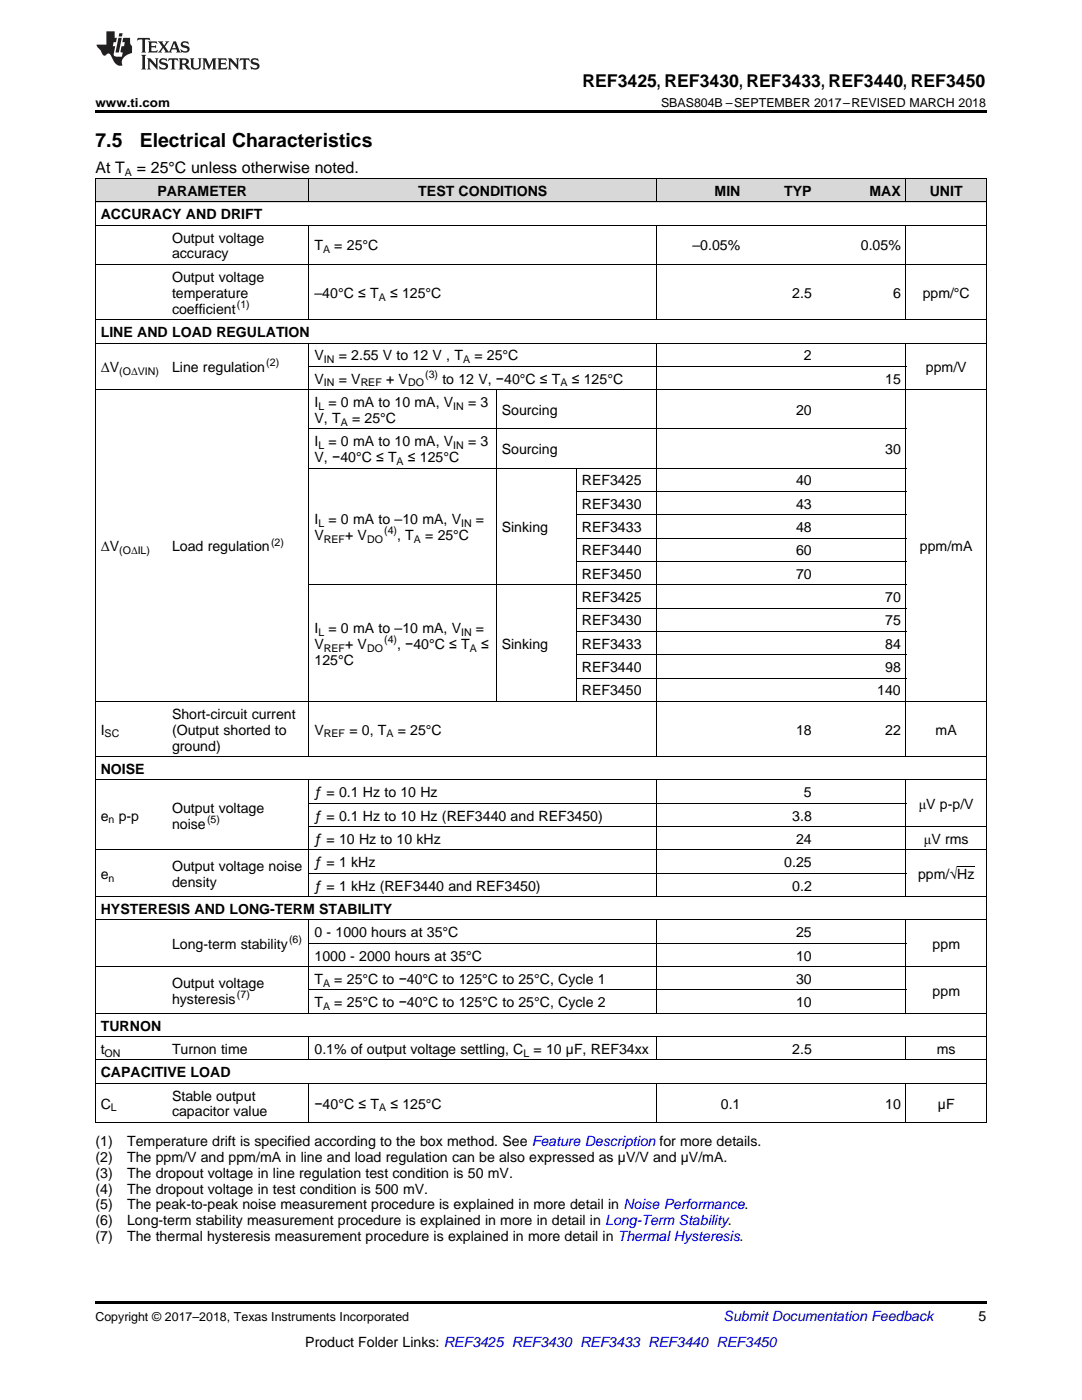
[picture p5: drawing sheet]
<svg xmlns="http://www.w3.org/2000/svg" width="216mm" height="279mm" viewBox="0 0 216 279" stroke-linecap="round" stroke-linejoin="round" font-family="sans-serif">
<defs><g id="words">
<g font-size="3.9">
<text x="19" y="29.3">7.5</text>
<text x="27.9" y="29.3">Electrical Characteristics</text>
</g>
<text font-size="3.5" x="116.2" y="17.3">REF3425, REF3430, REF3433, REF3440, REF3450</text>
<g font-size="3.2">
<text x="19" y="34.4">At T</text>
<text x="27.3" y="34.4">= 25°C unless otherwise noted.</text>
</g>
<g font-size="2.8">
<text x="31.4" y="39.1">PARAMETER</text>
<text x="83.5" y="39.1">TEST CONDITIONS</text>
<text x="142.6" y="39.1">MIN</text>
<text x="156.5" y="39.1">TYP</text>
<text x="173.5" y="39.1">MAX</text>
<text x="185.5" y="39.1">UNIT</text>
<text x="20.1" y="43.7">ACCURACY AND DRIFT</text>
<text x="34.3" y="48.4">Output voltage</text>
<text x="34.3" y="51.6">accuracy</text>
<text x="62.8" y="50">T</text>
<text x="66.7" y="50">= 25°C</text>
<text x="138.2" y="50">–0.05%</text>
<text x="171.8" y="50">0.05%</text>
<text x="34.3" y="56.2">Output voltage</text>
<text x="34.3" y="59.4">temperature</text>
<text x="62.8" y="59.4">–40°C ≤ T</text>
<text x="77.8" y="59.4">≤ 125°C</text>
<text x="158.1" y="59.4">2.5</text>
<text x="178.2" y="59.4">6</text>
<text x="184.1" y="59.4">ppm/°C</text>
<text x="34.3" y="62.6">coefficient</text>
<text x="20.1" y="67.2">LINE AND LOAD REGULATION</text>
<text x="62.8" y="71.9">V</text>
<text x="67.6" y="71.9">= 2.55 V to 12 V , T</text>
<text x="94.7" y="71.9">= 25°C</text>
<text x="160.4" y="71.9">2</text>
<text x="20.1" y="74.2">ΔV</text>
<text x="34.3" y="74.2">Line regulation</text>
<text x="62.8" y="76.6">V</text>
<text x="67.6" y="76.6">= V</text>
<text x="77" y="76.6">+ V</text>
<text x="88.3" y="76.6">to 12 V, −40°C ≤ T</text>
<text x="114.1" y="76.6">≤ 125°C</text>
<text x="176.6" y="76.6">15</text>
<text x="184.7" y="74.2">ppm/V</text>
<text x="62.8" y="81.2">I</text>
<text x="65.5" y="81.2">= 0 mA to 10 mA, V</text>
<text x="93.4" y="81.2">= 3</text>
<text x="100.1" y="82.8">Sourcing</text>
<text x="158.9" y="82.8">20</text>
<text x="62.8" y="84.4">V, T</text>
<text x="62.8" y="89">I</text>
<text x="65.5" y="89">= 0 mA to 10 mA, V</text>
<text x="70.2" y="84.4">= 25°C</text>
<text x="93.4" y="89">= 3</text>
<text x="62.8" y="92.2">V, −40°C ≤ T</text>
<text x="81.4" y="92.2">≤ 125°C</text>
<text x="100.1" y="90.6">Sourcing</text>
<text x="176.6" y="90.6">30</text>
<text x="116.1" y="96.9">REF3425</text>
<text x="116.1" y="101.5">REF3430</text>
<text x="158.9" y="96.9">40</text>
<text x="158.9" y="101.5">43</text>
<text x="62.8" y="104.6">I</text>
<text x="62.8" y="107.8">V</text>
<text x="65.5" y="104.6">= 0 mA to –10 mA, V</text>
<text x="68.9" y="107.8">+ V</text>
<text x="79.2" y="107.8">, T</text>
<text x="84.8" y="107.8">= 25°C</text>
<text x="95" y="104.6">=</text>
<text x="100.1" y="106.2">Sinking</text>
<text x="116.1" y="106.2">REF3433</text>
<text x="158.9" y="106.2">48</text>
<text x="20.1" y="110">ΔV</text>
<text x="34.3" y="110">Load regulation</text>
<text x="116.1" y="110.8">REF3440</text>
<text x="158.9" y="110.8">60</text>
<text x="183.6" y="110">ppm/mA</text>
<text x="116.1" y="115.5">REF3450</text>
<text x="158.9" y="115.5">70</text>
<text x="116.1" y="120.2">REF3425</text>
<text x="116.1" y="124.8">REF3430</text>
<text x="176.6" y="120.2">70</text>
<text x="176.6" y="124.8">75</text>
<text x="62.8" y="126.3">I</text>
<text x="62.8" y="129.5">V</text>
<text x="65.5" y="126.3">= 0 mA to –10 mA, V</text>
<text x="68.9" y="129.5">+ V</text>
<text x="79.2" y="129.5">, −40°C ≤ T</text>
<text x="95" y="126.3">=</text>
<text x="96" y="129.5">≤</text>
<text x="100.1" y="129.5">Sinking</text>
<text x="116.1" y="129.5">REF3433</text>
<text x="176.6" y="129.5">84</text>
<text x="62.8" y="132.6">125°C</text>
<text x="116.1" y="134.1">REF3440</text>
<text x="176.6" y="134.1">98</text>
<text x="34.3" y="143.4">Short-circuit current</text>
<text x="116.1" y="138.8">REF3450</text>
<text x="175" y="138.8">140</text>
<text x="20.1" y="146.6">I</text>
<text x="34.3" y="146.6">(Output shorted to</text>
<text x="34.3" y="149.8">ground)</text>
<text x="62.8" y="146.6">V</text>
<text x="69.7" y="146.6">= 0, T</text>
<text x="79.4" y="146.6">= 25°C</text>
<text x="158.9" y="146.6">18</text>
<text x="176.6" y="146.6">22</text>
<text x="186.7" y="146.6">mA</text>
<text x="20.1" y="154.4">NOISE</text>
<text x="62.8" y="159.1">ƒ = 0.1 Hz to 10 Hz</text>
<text x="160.4" y="159.1">5</text>
<text x="183.3" y="161.4">μV p-p/V</text>
<text x="20.1" y="163.8">e</text>
<text x="23.7" y="163.8">p-p</text>
<text x="34.3" y="162.2">Output voltage</text>
<text x="34.3" y="165.3">noise</text>
<text x="62.8" y="163.8">ƒ = 0.1 Hz to 10 Hz (REF3440 and REF3450)</text>
<text x="158.1" y="163.8">3.8</text>
<text x="34.3" y="173.8">Output voltage noise</text>
<text x="62.8" y="168.4">ƒ = 10 Hz to 10 kHz</text>
<text x="62.8" y="173.1">ƒ = 1 kHz</text>
<text x="156.5" y="173.1">0.25</text>
<text x="158.9" y="168.4">24</text>
<text x="184.4" y="168.4">μV rms</text>
<text x="20.1" y="175.4">e</text>
<text x="34.3" y="177">density</text>
<text x="62.8" y="177.7">ƒ = 1 kHz (REF3440 and REF3450)</text>
<text x="158.1" y="177.7">0.2</text>
<text x="183.2" y="175.4">ppm/√Hz</text>
<text x="20.1" y="182.4">HYSTERESIS AND LONG-TERM STABILITY</text>
<text x="34.3" y="189.4">Long-term stability</text>
<text x="62.8" y="187">0 - 1000 hours at 35°C</text>
<text x="62.8" y="191.7">1000 - 2000 hours at 35°C</text>
<text x="158.9" y="187">25</text>
<text x="158.9" y="191.7">10</text>
<text x="186.1" y="189.4">ppm</text>
<text x="34.3" y="197.1">Output voltage</text>
<text x="62.8" y="196.4">T</text>
<text x="66.7" y="196.4">= 25°C to −40°C to 125°C to 25°C, Cycle 1</text>
<text x="158.9" y="196.4">30</text>
<text x="34.3" y="200.3">hysteresis</text>
<text x="62.8" y="201">T</text>
<text x="66.7" y="201">= 25°C to −40°C to 125°C to 25°C, Cycle 2</text>
<text x="158.9" y="201">10</text>
<text x="186.1" y="198.7">ppm</text>
<text x="20.1" y="205.7">TURNON</text>
<text x="20.1" y="210.3">t</text>
<text x="20.1" y="215">CAPACITIVE LOAD</text>
<text x="34.3" y="210.3">Turnon time</text>
<text x="62.8" y="210.3">0.1% of output voltage settling, C</text>
<text x="106.5" y="210.3">= 10 µF, REF34xx</text>
<text x="158.1" y="210.3">2.5</text>
<text x="186.9" y="210.3">ms</text>
<text x="20.1" y="221.2">C</text>
<text x="34.3" y="219.6">Stable output</text>
<text x="62.8" y="221.2">−40°C ≤ T</text>
<text x="77.9" y="221.2">≤ 125°C</text>
<text x="143.8" y="221.2">0.1</text>
<text x="176.6" y="221.2">10</text>
<text x="187.1" y="221.2">µF</text>
<text x="34.3" y="222.8">capacitor value</text>
<text x="19" y="228.7">(1)</text>
<text x="19" y="231.8">(2)</text>
<text x="25.4" y="228.7">Temperature drift is specified according to the box method. See Feature Description for more details.</text>
<text x="25.4" y="231.8">The ppm/V and ppm/mA in line and load regulation can be also expressed as µV/V and µV/mA.</text>
<text x="19" y="235">(3)</text>
<text x="19" y="238.2">(4)</text>
<text x="25.4" y="235">The dropout voltage in line regulation test condition is 50 mV.</text>
<text x="25.4" y="238.2">The dropout voltage in test condition is 500 mV.</text>
<text x="19" y="241.4">(5)</text>
<text x="19" y="244.5">(6)</text>
<text x="25.4" y="241.4">The peak-to-peak noise measurement procedure is explained in more detail in Noise Performance.</text>
<text x="25.4" y="244.5">Long-term stability measurement procedure is explained in more in detail in Long-Term Stability.</text>
<text x="19" y="247.7">(7)</text>
<text x="25.4" y="247.7">The thermal hysteresis measurement procedure is explained in more detail in Thermal Hysteresis.</text>
<text x="195.3" y="263.6">5</text>
<text x="60.9" y="268.9">Product Folder Links: REF3425 REF3430 REF3433 REF3440 REF3450</text>
</g>
<text font-size="2.8" fill="#0000c8" x="144.4" y="263.6">Submit Documentation Feedback</text>
<g font-size="2.5">
<text x="19" y="21.4">www.ti.com</text>
<text x="131.9" y="21.4">SBAS804B –SEPTEMBER 2017–REVISED MARCH 2018</text>
<text x="19" y="263.6">Copyright © 2017–2018, Texas Instruments Incorporated</text>
</g>
<g font-size="2.1">
<text x="24.9" y="35.1">A</text>
<text x="64.5" y="50.6">A</text>
<text x="75.6" y="60">A</text>
<text x="47.3" y="61.5">(1)</text>
<text x="23.8" y="74.8">(OΔVIN)</text>
<text x="53.1" y="73.1">(2)</text>
<text x="64.6" y="72.5">IN</text>
<text x="64.6" y="77.1">IN</text>
<text x="72" y="77.1">REF</text>
<text x="81.4" y="77.1">DO</text>
<text x="84.8" y="75.4">(3)</text>
<text x="92.4" y="72.5">A</text>
<text x="111.8" y="77.1">A</text>
<text x="63.5" y="81.8">L</text>
<text x="90.5" y="81.8">IN</text>
<text x="63.5" y="89.6">L</text>
<text x="68" y="84.9">A</text>
<text x="90.5" y="89.6">IN</text>
<text x="79.1" y="92.8">A</text>
<text x="63.5" y="105.2">L</text>
<text x="76.7" y="106.6">(4)</text>
<text x="92" y="105.2">IN</text>
<text x="23.8" y="110.6">(OΔIL)</text>
<text x="54.1" y="108.9">(2)</text>
<text x="64.6" y="108.3">REF</text>
<text x="73.2" y="108.3">DO</text>
<text x="82.6" y="108.3">A</text>
<text x="63.5" y="126.9">L</text>
<text x="64.6" y="130">REF</text>
<text x="73.2" y="130">DO</text>
<text x="76.7" y="128.3">(4)</text>
<text x="92" y="126.9">IN</text>
<text x="93.7" y="130">A</text>
<text x="20.9" y="147.2">SC</text>
<text x="64.6" y="147.2">REF</text>
<text x="77.1" y="147.2">A</text>
<text x="21.7" y="164.3">n</text>
<text x="41.3" y="164.2">(5)</text>
<text x="21.7" y="176">n</text>
<text x="57.7" y="188.2">(6)</text>
<text x="64.5" y="196.9">A</text>
<text x="47.3" y="199.1">(7)</text>
<text x="64.5" y="201.6">A</text>
<text x="20.9" y="210.9">ON</text>
<text x="104.5" y="210.9">L</text>
<text x="22.1" y="221.8">L</text>
<text x="75.6" y="221.8">A</text>
</g>
</g></defs>
<g fill="#d8d8d8">
<path d="M19 35.7h14.3v4.7h-14.3z"/>
<path d="M33.3 35.7h28.4v4.7h-28.4z"/>
<path d="M61.7 35.7h37.4v4.7h-37.4z"/>
<path d="M99.1 35.7h15.9v4.7h-15.9z"/>
<path d="M115 35.7h16.1v4.7h-16.1z"/>
<path d="M131.1 35.7h17.7v4.7h-17.7z"/>
<path d="M148.8 35.7h14.3v4.7h-14.3z"/>
<path d="M163.1 35.7h17.7v4.7h-17.7z"/>
<path d="M180.8 35.7h16v4.7h-16z"/>
</g>
<path d="M19 22h177.8v.5h-177.8zM19 259.7h177.8v.5h-177.8z" fill="#000"/>
<g fill="none" stroke="#000" stroke-width=".2">
<path d="M19 35.6l177.8 .1v188.4M19.1 35.7v188.4M61.6 35.7v4.7M131 35.7v4.7M180.8 35.7v4.7M19 52.8h177.8M19 45h177.8M19 40.3h177.8M61.6 45v18.9M131 45v18.9M180.8 45v18.9M19 77.8h177.8"/>
<path d="M19 68.5h177.8M19 63.8h177.8M61.6 68.5v82.6M61.7 73.1h119.1M99 77.8v62.3M131 68.5v82.6M180.8 68.5v82.6M61.7 93.4h119.1M61.7 85.6h119.1M115 93.5v46.6M115 98.1h65.8M61.7 116.7h119.1"/>
<path d="M115 112.1h65.8M115 107.4h65.8M115 102.7h65.8M19 140h177.8M115 135.3h65.8M115 130.7h65.8M115 126h65.8M115 121.4h65.8M19 155.7h177.8M19 151h177.8M61.6 155.7v23.3M131 155.7v23.3"/>
<path d="M180.8 155.7v23.3M19 178.9h177.8M19 169.6h177.8M61.7 174.3h119.1M61.7 165h135.1M61.7 160.3h119.1M19 192.9h177.8M19 183.6h177.8M61.6 183.6v18.7M61.7 197.6h119.1M61.7 188.3h119.1M131 183.6v18.7"/>
<path d="M180.8 183.6v18.7M19 216.2h177.8M19 211.5h177.8M19 206.9h177.8M19 202.2h177.8M61.6 206.9v4.7M61.6 216.2v7.9M131 206.9v4.7M131 216.2v7.9M180.8 206.9v4.7M180.8 216.2v7.9M19 224h177.8"/>
</g>
<g fill="#231f20">
<path d="M27.5 7.6l-.1 .5 .4-.2h.6v.1v2.1l-.2 .4h1l-.3-.4v-2.1l.1-.1h.5l.5 .2-.2-.5zM29.5 8.3l.2 .3v1.5l-.2 .4h1.8l.2-.6a1.04 1.04 0 0 1-1.3 .2v-.7h.6l.3 .2v-.6l-.3 .2h-.6v-.6l.8-.1 .4 .3-.2-.5zM31.5 8.3l.9 1.1-.9 1.1h.8l-.2-.2 .5-.7 .4 .7-.2 .2h1.5l-.1-.2 .1-.4h.9l.1 .4-.2 .2h1l-.3-.3-.7-1.9h-.5l-.9 2-.8-1 .9-1h-.8l.1 .3-.3 .5-.4-.6 .2-.2zM34.7 8.6l.4 1h-.7zM36.3 8.4a.63 .63 0 0 0-.2 .7 .63 .63 0 0 0 .6 .4l.6 .2 .1 .2a.75 .75 0 0 1-.7 .4 .75 .75 0 0 1-.6-.5l.1 .7 .1-.1a1.11 1.11 0 0 0 1.5-.6 1.13 1.13 0 0 0-1.2-.8l-.1-.4a1.04 1.04 0 0 1 1.2 .2l-.2-.5-.1 .1-.5-.2zM28.2 10.9l.2 .4v2.2l-.2 .4h1l-.3-.4v-2.2l.3-.4zM29.3 11.6l.3 .4v1.5l-.3 .4h.8l-.2-.4v-1.3l1.5 1.7v-1.9l.2-.4h-.7l.2 .4v.9l-1.1-1.3zM32 11.8a.62 .62 0 0 0-.2 .7 .62 .62 0 0 0 .6 .4l.6 .1 .1 .3a.76 .76 0 0 1-.7 .3 .76 .76 0 0 1-.6-.4l.1 .7 .1-.1a1.11 1.11 0 0 0 1.5-.6 1.13 1.13 0 0 0-1.2-.8l-.1-.4a1.04 1.04 0 0 1 1.2 .2l-.2-.6-.1 .1-.5-.1zM33.7 11.6l-.2 .6a.61 .61 0 0 1 .8-.3v1.6l-.2 .4h.9l-.2-.4v-1.6a.63 .63 0 0 1 .8 .3l-.2-.6zM35.6 11.6l.3 .4v1.5l-.3 .4h1l-.2-.2v-.8l.5 .2a.76 .76 0 0 0 1.2 .7l-1-1a.58 .58 0 0 0 .6-.5 .58 .58 0 0 0-.5-.6zM36.4 11.9h.1a.45 .45 0 0 1 .5 .1 .45 .45 0 0 1 .1 .5l-.7 .2zM37.9 11.6l.2 .2a2.17 2.17 0 0 0 .3 1.9 .99 .99 0 0 0 1.6-.6v-1.1l.2-.4h-.7l.2 .2a1.92 1.92 0 0 1-.2 1.8 .6 .6 0 0 1-.9-.5v-1.1l.2-.4zM40.4 11.6l.2 .4v1.5l-.2 .4h.7l-.2-.4v-1.4l.8 1.8 .8-1.8v1.4l-.2 .4h.9l-.2-.4v-1.5l.2-.4h-.8l-.6 1.5-.6-1.5zM43.4 11.6l.2 .4v1.5l-.2 .4h1.8l.2-.6a1.04 1.04 0 0 1-1.3 .1v-.6h.5l.4 .2v-.6l-.4 .2h-.5v-.7h.8l.3 .3-.1-.6zM45.5 11.6l.2 .4v1.5l-.2 .4h.7l-.2-.4v-1.3l1.5 1.7v-1.9l.2-.4h-.7l.2 .4v.9l-1.1-1.3zM47.9 11.6l-.1 .6a.61 .61 0 0 1 .8-.3v1.6l-.3 .4h1l-.3-.4 .1-1.6a.63 .63 0 0 1 .7 .3l-.1-.6zM50.2 11.8a.62 .62 0 0 0-.2 .7 .62 .62 0 0 0 .6 .4l.6 .1 .2 .3a.76 .76 0 0 1-.8 .3 .76 .76 0 0 1-.6-.4l.1 .7 .2-.1a1.11 1.11 0 0 0 1.5-.6 1.13 1.13 0 0 0-1.3-.8l-.1-.4a1.04 1.04 0 0 1 1.2 .2l-.1-.6-.2 .1-.5-.1z"/>
<path d="M21.2 6.3v2.6h-1.9l.1 .4 .7 .9a.91 .91 0 0 0 1 .8 .56 .56 0 0 1 .5-.3 .56 .56 0 0 1 .5 .3l.4 .8a1.53 1.53 0 0 0 1.9 1.2 1.54 1.54 0 0 1 1-2.1l.9-.3v-1.4a1.52 1.52 0 0 1-.3-1.6h-1.4l-.2 .8h.5l-.2 .8h-.4l-.2 1v.2l.4 .1-.2 .8a1.93 1.93 0 0 1-1.6-.3l.3-1.8h-.5l.2-.8h.4l.2-.8h-.4v-1.3zM23.6 7.6l-.6 2.9h.7l.6-2.9zM23.8 6.6l-.1 .7h.6l.2-.7z"/>
</g>
<path d="M191 172.9h3.4" fill="none" stroke="#000" stroke-width=".2"/>
<use href="#words"/>
</svg>
